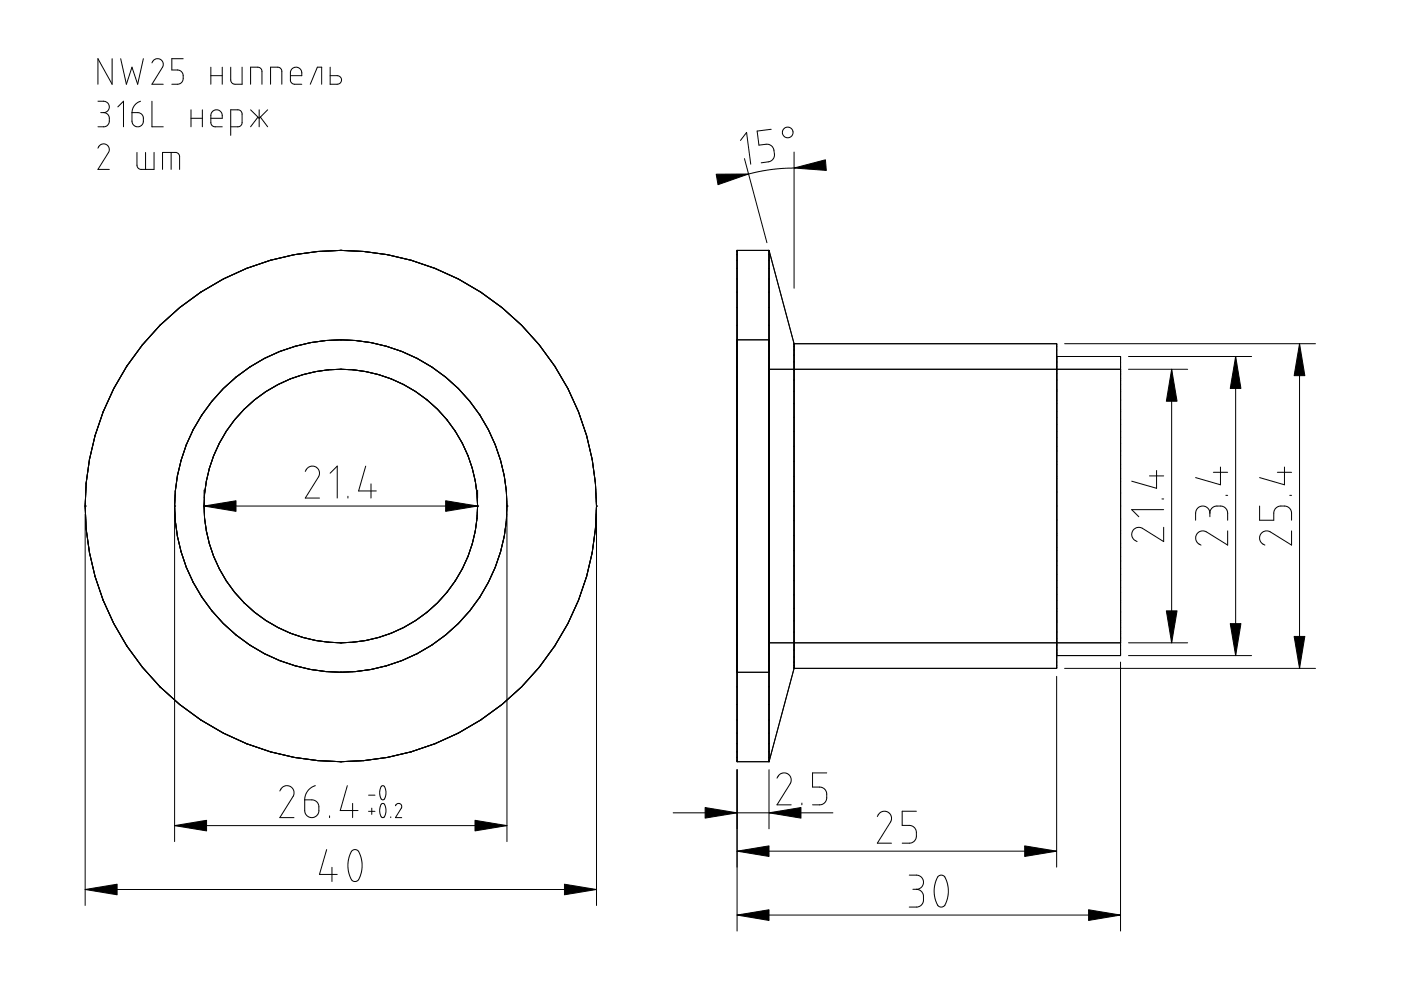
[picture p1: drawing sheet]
<svg xmlns="http://www.w3.org/2000/svg" width="297mm" height="210mm" viewBox="0 0 297 210" stroke-linecap="round" stroke-linejoin="round" font-family="sans-serif">
<g fill="none" stroke="#000" stroke-width=".21">
<path d="M23.8 12.4v5.5l-3-5.5v5.5M25.6 12.4l1.2 5.5 1.2-3.7 1.2 3.7 1.2-5.5M32.2 13.3l.4-.5 .6-.4 .6 .1 .7 .6 .1 .3-.1 .7-2.3 3.8h2.4M38.8 12.4h-2.4v2.4l1.7 .1 .5 .5 .2 .6v1l-.5 .7-.6 .2h-1.3M44.7 14.2v3.7M44.7 16h2.4M47.1 14.2v3.7M48.9 14.2v3l.4 .5 .5 .2h1.5v-3.7M53.1 17.9v-3.7h1.7l.6 .4 .1 .4v2.9M57.4 17.9v-3.7l1.7 .1 .5 .3 .2 .4v2.9M61.6 16h2.4l-.1-.9-.5-.7-.8-.2-.8 .5-.2 .6v1.8l.2 .4 .5 .3 1.7 .1M65.8 17.9l1.5-3.7h.9v3.7"/>
<path d="M70 14.2v3.7l1.7-.1 .6-.3 .1-.8-.4-.5-.4-.2h-1.6M20.8 21.5h1.5l.4 .2 .4 .5 .1 .6-.3 .7-.5 .3-.4 .1M20.8 31.4l.4-.6 .7-.3 .8 .3 .4 .4v1l-2.3 3.7h2.4M21.4 23.9h.6M22 23.9l.5 .1 .5 .5 .2 .5-.1 1.1-.3 .5-.4 .2-1.6 .1M25 22.7l1.2-1.2v5.4M28 23.9h1.5l.7 .6 .2 1.4-.4 .7-.5 .3h-.5l-.8-.5-.2-.7zM29 32.3l.1 2.9 .3 .5 .4 .2h2.9v-3.6M29.8 21.5l-.7 .3-.6 .6-.4 .8-.1 .7M30.9 32.3v3.6M32.2 21.5v5.4h2.4M34.5 35.9v-3.6h2.9l.4 .2 .3 .6v2.8"/>
<path d="M36.3 32.3v3.6M40.5 23.3v3.6M40.5 25.1h2.4M42.9 23.3v3.6M44.7 25.1h2.4v-.9l-.5-.7-.9-.2-.8 .5-.2 .5v1.8l.2 .5 .5 .3h1.7M48.9 26.9h1.7l.6-.4 .1-.4v-2.1l-.4-.6-2-.1v5.4M53.1 23.3l1.8 1.8 1.8-1.8M54.7 24.8l-1.6 2.1M54.9 23.3v3.6M55.2 24.8l1.5 2.1M157 29.8l1.3-1.7 .9 6.7M157.8 33.6l4.8 17.9"/>
<path d="M163.5 27.4l-3 .4 .4 3 1.7-.2 .8 .2 .6 .8 .2 1.1-.2 .9-.5 .5-.5 .2-1.6 .2M168.4 35.6l-5.1 .4-4.6 .9M168.4 32.2v28.9M72.3 53.1h.1M163 53.1v108.4M163 53.1h-6.7v108.4h6.7M163 53.1l5.4 19.8M72.3 78.3h.1M72.3 72.1h.1M156.3 72.1h6.7M163 78.3h74.6M168.4 72.9h55.6v68.8h-55.6"/>
<path d="M168.4 72.9v68.8M224 75.6h13.6v63.4h-13.6M225.7 72.9h53.2M239.3 75.6h26.1M239.3 78.3h12.5M248.4 78.3v58M262 75.6v63.4M275.5 72.9v68.8M64.7 99.9l.5-.7 .8-.4 1 .2 .6 .7 .1 .4-.1 .9-2.9 4.6h3M77.5 98.8l-1.5 5.3h3.8M245.2 99.8v3.7l-5.3-1.5M258.8 99v3.8l-5.3-1.5"/>
<path d="M272.3 99v3.8l-5.2-1.5M18.1 107.3h.1M18.1 109v83M37 107.3h.1M37 109v69.4M43.3 107.3h.1M43.3 107.3a29 29 0 0 0 29 29 29 29 0 0 0 29-29M43.3 107.3a29 29 0 0 1 29-29 29 29 0 0 1 29 29M43.3 107.3h58M43.3 103.9v1.7M70 100.3l1.5-1.5v6.8M73.8 105.2v.4"/>
<path d="M78.7 102.6v3M101.3 107.3h.1M101.3 103.9v1.7M107.5 107.3h.1M107.5 109v69.4M126.5 107.3h.1M126.5 109v83M243.7 100.9h3M246.4 105.8h.3M246.7 111.8v3l-4.6-2.8-.6-.2-1 .3-.5 1v.5l.2 .6 .9 .6M246.7 108.1h-6.8l1.5 1.5M256.5 108.8l-.2-.7-.4-.5-.7-.3-.8 .1-.5 .4-.3 .5-.1 2"/>
<path d="M256.5 108.8l.3-.8 .5-.5 .6-.2 1.3 .1 .5 .2 .5 .7 .1 2M256.5 108.8v.8M257.3 100.1h3M259.9 105h.4M260.3 112.6v3l-4.5-2.8-.6-.2-.9 .2-.7 .7-.1 .8 .3 .7 .8 .6M267.1 107.3v3h3l.1-2.1 .5-.6 .7-.3 1.4 .1 .7 .4 .3 .9v1.6M270.8 100.1h3M273.5 105h.3M273.8 112.6v3l-4.7-3h-.7l-.6 .1-.6 .6-.1 1 .3 .8 .8 .5M72.3 136.3h.1M163 136.3h74.6M239.3 139h26.1"/>
<path d="M239.3 136.3h12.5M72.3 142.5h.1M156.3 142.5h6.7M168.4 141.7l-5.4 19.8M224 143.4v40.5M225.7 141.7h53.2M237.6 140.4v57M37 175h70.5M59.3 167.7l.6-.8 .7-.3 1 .2 .6 .6 .1 .5-.1 .8-2.9 4.7h3M64.6 169.6l2 .1 .8 .6 .2 .6v1.2l-.2 .6-.4 .4-.6 .2h-.6l-.6-.2-.3-.4-.3-.7zM66.9 166.6l-.9 .4-.7 .6-.6 1-.1 1M69.9 173v.4"/>
<path d="M72.3 161.5h.1M73.6 166.6l-1.5 5.3h3.8M74.8 170.3v3.1M78.1 172h1.4M78.1 168.6h1.4M78.8 171.3v1.4M80.8 166.7l.3-.1 .4 .1 .3 1.1-.1 1.2-.5 .6-.4-.2-.3-.9 .1-1.1zM80.9 170.4l.4-.1 .2 .2 .3 1.1-.1 1.2-.5 .6-.4-.2-.3-1.1 .1-.9zM82.8 173.2v.2M83.8 170.8l.6-.5 .3 .1 .4 .3 .1 .5-1.4 2.2h1.4M142.7 172.3h33.9M156.3 163.2v34.2"/>
<path d="M163 163.2v12.5M164.7 165l.5-.7 .9-.4 .9 .2 .6 .6 .1 .4-.1 .9-2.9 4.6h3M170 170.3v.3M175.3 163.9h-3v3l2 .1 .7 .5 .3 .7-.1 1.4-.5 .7-.8 .3h-1.6M186 173.1l.5-.7 .9-.4 .8 .2 .7 .6 .1 .5-.1 .9-2.9 4.6h3M194.3 172h-3v3l2.1 .1 .6 .5 .3 .7v1.3l-.5 .8-.8 .4h-1.7M18.1 188.6h108.4M69.3 180.1l-1.6 5.3h3.8M70.4 183.9v3M74.6 180.4l.6-.3 .7 .3 .5 1 .3 1.3 .1 1.2-.3 1.6-.4 1-.7 .4h-.4l-.5-.4-.7-2 .1-2.2zM156.3 180.5h67.7M156.3 194h81.3"/>
<path d="M192.8 185.5l1.8 .1 .6 .2 .4 .6 .2 .9-.2 .5-.6 .6-.7 .2M193.5 188.6h.8M194.3 188.6l.8 .2 .6 .6 .1 .5-.1 1.3-.2 .6-.7 .4-2 .1M198.8 185.9l.7-.4 .7 .3 .5 1 .3 1.3v1.5l-.2 1.3-.5 1-.6 .4h-.5l-.4-.4-.7-2v-2.1z"/>
<circle cx="167" cy="28.1" r="1.14"/>
<circle cx="72.3" cy="107.3" r="35.2"/>
<circle cx="72.3" cy="107.3" r="54.2"/>
</g>
<g fill="#000" stroke="#000" stroke-width=".21">
<path d="M151.8 36.9h6.9l-6.5 2.3zM168.4 35.6l6.6-1.7 .2 2.2zM248.4 78.3l1.2 6.8h-2.3zM262 75.6l1.1 6.8h-2.3zM275.5 72.9l1.1 6.8h-2.2zM43.3 107.3l6.7-1.1v2.2zM94.5 106.2l6.8 1.1-6.8 1.1zM247.3 129.5h2.3l-1.2 6.8zM260.8 132.2h2.3l-1.1 6.8zM274.4 134.9h2.2l-1.1 6.8zM37 175l6.8-1.1v2.3zM100.7 173.9l6.8 1.1-6.8 1.2z"/>
<path d="M149.5 171.2l6.8 1.1-6.8 1.2zM163 172.3l6.8-1.1v2.3zM18.1 188.6l6.7-1.1v2.2zM119.7 187.5l6.8 1.1-6.8 1.1zM156.3 180.5l6.7-1.2v2.3zM156.3 194l6.7-1.1v2.3zM217.3 179.3l6.7 1.2-6.7 1.1zM230.8 192.9l6.8 1.1-6.8 1.2z"/>
</g>
</svg>
